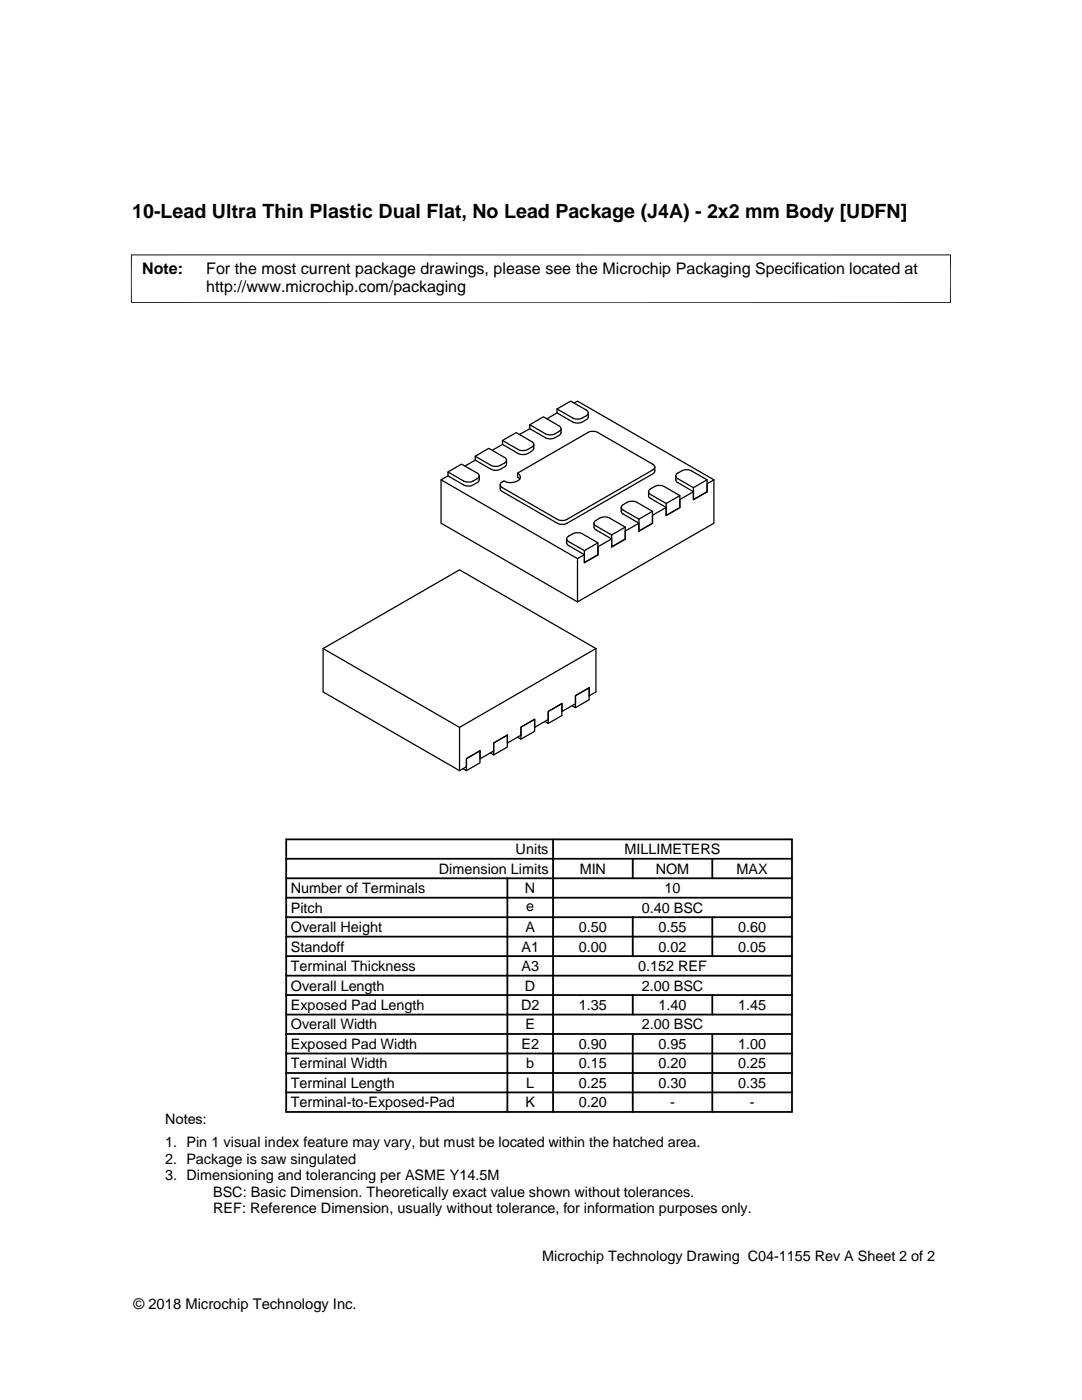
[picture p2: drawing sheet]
<svg xmlns="http://www.w3.org/2000/svg" width="216mm" height="279mm" viewBox="0 0 216 279" stroke-linecap="round" stroke-linejoin="round" font-family="sans-serif">
<defs><g id="words">
<text font-size="3.9" x="26.4" y="43.5">10-Lead Ultra Thin Plastic Dual Flat, No Lead Package (J4A) - 2x2 mm Body [UDFN]</text>
<g font-size="3.2">
<text x="28.4" y="54.6">Note:</text>
<text x="41.1" y="58.3">http://www.microchip.com/packaging</text>
<text x="41.1" y="54.6">For the most current package drawings, please see the Microchip Packaging Specification located at</text>
</g>
<g font-size="2.9">
<text x="102.9" y="170.5">Units</text>
<text x="124.6" y="170.5">MILLIMETERS</text>
<text x="58" y="178.2">Number of Terminals</text>
<text x="87.6" y="174.4">Dimension Limits</text>
<text x="104.8" y="178.2">N</text>
<text x="115.7" y="174.4">MIN</text>
<text x="130.8" y="174.4">NOM</text>
<text x="132.6" y="178.2">10</text>
<text x="147" y="174.4">MAX</text>
<text x="58" y="182.1">Pitch</text>
<text x="105" y="181.8">e</text>
<text x="128" y="182.1">0.40 BSC</text>
<text x="58" y="186">Overall Height</text>
<text x="58" y="189.9">Standoff</text>
<text x="104.1" y="189.9">A1</text>
<text x="104.8" y="186">A</text>
<text x="115.5" y="186">0.50</text>
<text x="115.5" y="189.9">0.00</text>
<text x="131.4" y="186">0.55</text>
<text x="131.4" y="189.9">0.02</text>
<text x="147.3" y="186">0.60</text>
<text x="147.3" y="189.9">0.05</text>
<text x="58" y="193.8">Terminal Thickness</text>
<text x="58" y="197.7">Overall Length</text>
<text x="104.1" y="193.8">A3</text>
<text x="104.8" y="197.7">D</text>
<text x="127.3" y="193.8">0.152 REF</text>
<text x="128" y="197.7">2.00 BSC</text>
<text x="58" y="201.6">Exposed Pad Length</text>
<text x="104" y="201.6">D2</text>
<text x="115.5" y="201.6">1.35</text>
<text x="131.4" y="201.6">1.40</text>
<text x="147.3" y="201.6">1.45</text>
<text x="58" y="205.4">Overall Width</text>
<text x="58" y="209.3">Exposed Pad Width</text>
<text x="104" y="209.3">E2</text>
<text x="104.8" y="205.4">E</text>
<text x="115.5" y="209.3">0.90</text>
<text x="128" y="205.4">2.00 BSC</text>
<text x="131.4" y="209.3">0.95</text>
<text x="147.3" y="209.3">1.00</text>
<text x="58" y="213.2">Terminal Width</text>
<text x="105" y="213.2">b</text>
<text x="115.5" y="213.2">0.15</text>
<text x="131.4" y="213.2">0.20</text>
<text x="147.3" y="213.2">0.25</text>
<text x="58" y="217.1">Terminal Length</text>
<text x="58" y="221">Terminal-to-Exposed-Pad</text>
<text x="104.8" y="221">K</text>
<text x="105" y="217.1">L</text>
<text x="115.5" y="217.1">0.25</text>
<text x="115.5" y="221">0.20</text>
<text x="131.4" y="217.1">0.30</text>
<text x="133.7" y="221">-</text>
<text x="147.3" y="217.1">0.35</text>
<text x="149.6" y="221">-</text>
<text x="32.9" y="224.3">Notes:</text>
<text x="32.9" y="228.9">1. Pin 1 visual index feature may vary, but must be located within the hatched area.</text>
<text x="32.9" y="232.2">2. Package is saw singulated</text>
<text x="32.9" y="235.5">3. Dimensioning and tolerancing per ASME Y14.5M</text>
<text x="42.5" y="238.8">BSC: Basic Dimension. Theoretically exact value shown without tolerances.</text>
<text x="42.5" y="242.2">REF: Reference Dimension, usually without tolerance, for information purposes only.</text>
<text x="108.2" y="251.7">Microchip Technology Drawing C04-1155 Rev A Sheet 2 of 2</text>
<text x="26.6" y="261.3">© 2018 Microchip Technology Inc.</text>
</g>
</g></defs>
<g fill="none" stroke="#000" stroke-width=".25">
<path d="M88 95.8v8.6l27.2 15.7M89.4 94.2l3.1 1.8a2.6 2.6 0 0 0 2.9-.6 .57 .57 0 0 0-.2-1l-3.1-1.8-2.7 1.6v.8M89.4 95l-1.4 .8 27.2 15.7M89.4 95l3.1 1.8a2.04 2.04 0 0 0 1.9 0l1.1-.7 .1-1.1M94.8 91.1l3.2 1.8a2.55 2.55 0 0 0 2.8-.6 .54 .54 0 0 0 .3-.6 .54 .54 0 0 0-.4-.4l-3.2-1.8-2.7 1.6v.7M94.8 91.8l-2 1.2M94.8 91.8l3.2 1.8a2.04 2.04 0 0 0 1.9 0l1.1-.7 .1-1.1M100.3 87.9l3.1 1.8a2.57 2.57 0 0 0 2.9-.6 .56 .56 0 0 0 .2-.5 .56 .56 0 0 0-.4-.5l-3.1-1.8-2.7 1.6v.8M100.3 88.7l-2.1 1.2M100.3 88.7l3.1 1.8a2.44 2.44 0 0 0 3.1-1v-.8M103.3 94.4l.5 .6a1.22 1.22 0 0 1-1.3 1.2 2.61 2.61 0 0 1-1.9-.2l-.4 .2a.58 .58 0 0 0-.4 .6 .58 .58 0 0 0 .4 .5l11.2 6.5 1.1 .1 .6-.2 17.2-9.9a.59 .59 0 0 0 .4-.6 .59 .59 0 0 0-.4-.5l-11-6.4-.6-.2h-.8l-.6 .2-14 8.1v.8l.4 .4M105.7 84.8l3.1 1.8a2.59 2.59 0 0 0 2.9-.6 .56 .56 0 0 0-.1-1l-3.2-1.8-2.7 1.6v.8"/>
<path d="M105.7 85.6l-2 1.1M105.7 85.6l3.1 1.8a2.03 2.03 0 0 0 1.9 0l1.1-.8 .2-1M111.1 81.6l3.2 1.8a2.56 2.56 0 0 0 2.9-.6l.2-.4-.2-.4-3.3-1.9-2.8 1.5v.8M111.1 82.4l-2 1.2M111.1 82.4l3.2 1.8a2.23 2.23 0 0 0 1.9 0l1.1-.7 .1-1.1M114.6 80.4l.6-.3 27.3 15.7M129.4 98.1v1l.2 .2 3.3 2v1.6l2.8-1.6M130.7 93.2l-.1 .9-.3 .5-17.2 9.8-.6 .2-1.1-.1-11.2-6.4-.4-.4v-.9M134.9 95v.9l.2 .3 3.3 1.9v1.6l2.7-1.6M135.7 98.9l-2.8 1.6v2.4l2.8-1.6M138.4 97.3l-3.2-1.8a.59 .59 0 0 1-.4-.5 .59 .59 0 0 1 .4-.6 2.5 2.5 0 0 1 2.8-.4l3.1 1.8v2.3M138.4 98.1l-2.7 1.6v1.6"/>
<path d="M141.1 95.8l-2.7 1.5v2.4l2.7-1.6M141.1 98.1v-1.6l1.4-.7v8.6l-27.3 15.7v-8.6l1.4-.8M113.1 107.5v1l.2 .3 3.3 1.9v1.6l2.7-1.6M116.6 109.9l-3.1-1.8a.58 .58 0 0 1-.4-.6 .58 .58 0 0 1 .4-.5 2.46 2.46 0 0 1 2.7-.5l3.1 1.8v2.4M118.5 104.4v.9l.2 .3 3.3 1.9v1.7l2.8-1.6M119.3 108.3l-2.7 1.6v2.4l2.7-1.6M122 106.8l-3.1-1.8a.57 .57 0 0 1-.4-.6 .57 .57 0 0 1 .4-.5l1.3-.7h1l3.6 2v2.4M122 107.5l-2.7 1.6v1.6M124 101.3v.7l.2 .5 3.3 1.9v1.6l2.7-1.6M124.8 105.2l-2.8 1.6v2.4l2.8-1.6M127.5 103.6l-3.1-1.8a.58 .58 0 0 1-.4-.5 .58 .58 0 0 1 .4-.6 2.48 2.48 0 0 1 2.7-.5l3.1 1.8v2.4M127.5 104.4l-2.7 1.6v1.6"/>
<path d="M130.2 102l-2.7 1.6v2.4l2.7-1.6M132.9 100.5l-3.1-1.8a.58 .58 0 0 1-.4-.6 .58 .58 0 0 1 .4-.5l1.2-.7h1.1l3.6 2v2.4M132.9 101.3l-2.7 1.5v1.6M64.5 129.4l27.2 15.8 27.2-15.8M117.6 137.3v2.4l-2.8 1.5M117.6 137.3l-2.8 1.5v2.4l-.6-.4M117.6 137.3l-2.8 1.5v1.6l-2.7 1.6v-1.6M118.9 129.4v8.7l-1.3 .8v-1.6M118.9 129.4l-27.2-15.7-27.2 15.7v8.7l27.2 15.7 1.4-.8v-1.6l2.7-1.6M91.7 145.2v8.6M95.8 149.8v2.4l-2.7 1.6M95.8 149.8l-2.7 1.6v2.4l-.7-.4"/>
<path d="M101.2 146.7l-2.7 1.6v1.6l-2.7 1.5v-1.6M101.2 146.7v2.4l-2.7 1.6M101.2 146.7l-2.7 1.6v2.4l-.7-.4M106.7 143.6v2.3l-2.8 1.6M106.7 143.6l-2.8 1.5v2.4l-.6-.4M106.7 143.6l-2.8 1.5v1.6l-2.7 1.6v-1.6M112.1 140.4l-2.7 1.6v1.6l-2.7 1.6v-1.6M112.1 140.4v2.4l-2.7 1.6M112.1 140.4l-2.7 1.6v2.4l-.7-.4"/>
</g>
<path d="M26.1 50.9h163.7M26.2 50.8v9.7M189.7 50.8v9.7M26.1 60.4h163.7" fill="none" stroke="#000" stroke-width=".2"/>
<g fill="none" stroke="#000" stroke-width=".36">
<path d="M57.1 179.2h100.9M57.1 175.3h100.9M57.1 171.4h100.9M57.1 167.5h100.9v54.4h-100.9zM101.2 175.3v46.6M110.4 167.5v54.4M126.3 171.4v3.9M142.1 171.4v3.9M57.1 186.9h100.9M57.1 183h100.9M57.1 198.6h100.9M57.1 194.7h100.9"/>
<path d="M57.1 190.8h100.9M126.3 183v7.8M126.3 198.6v3.9M142.1 183v7.8M142.1 198.6v3.9M57.1 214.1h100.9M57.1 206.4h100.9M57.1 202.5h100.9M57.1 210.2h100.9M57.1 218h100.9M126.3 206.4v15.5M142.1 206.4v15.5"/>
</g>
<use href="#words"/>
</svg>
